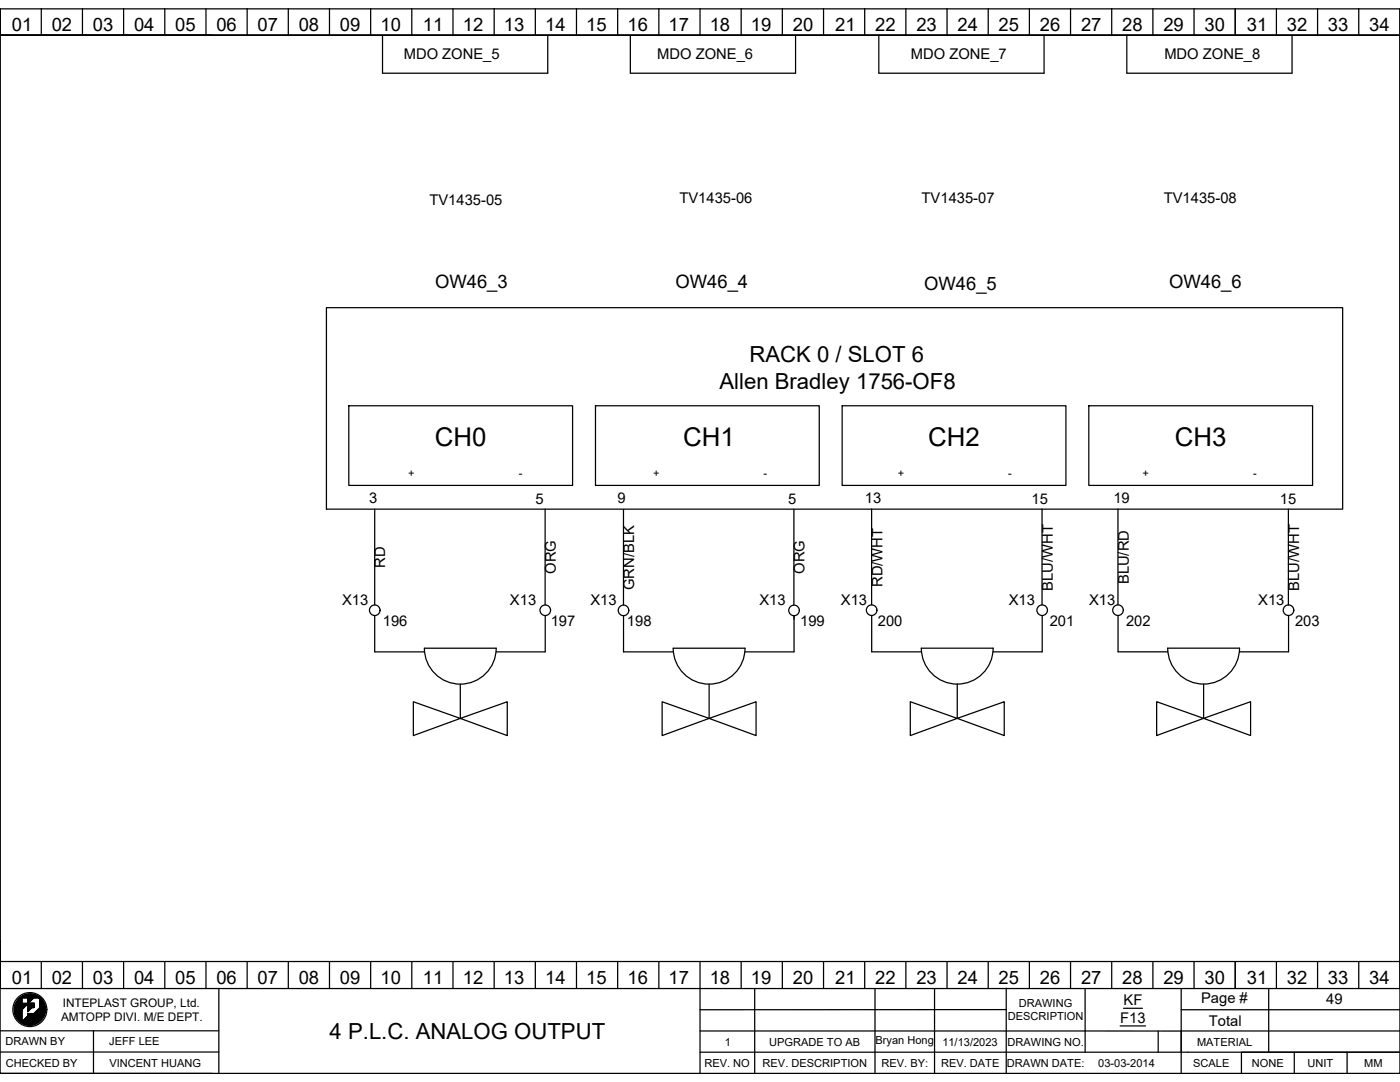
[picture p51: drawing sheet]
<svg xmlns="http://www.w3.org/2000/svg" width="279mm" height="216mm" viewBox="0 0 279 216" stroke-linecap="round" stroke-linejoin="round" font-family="sans-serif">
<defs><g id="words">
<g font-size="5.2">
<text x="86.8" y="89.1">CH0</text>
<text x="136.4" y="89.1">CH1</text>
<text x="185.3" y="89.1">CH2</text>
<text x="234.5" y="89.1">CH3</text>
</g>
<g font-size="4.4">
<text x="143.6" y="77.6">Allen Bradley 1756-OF8</text>
<text x="149.6" y="72.3">RACK 0 / SLOT 6</text>
<text x="65.8" y="207.3">4 P.L.C. ANALOG OUTPUT</text>
</g>
<g font-size="3.7">
<text x="2.3" y="6.2">01</text>
<text x="10.3" y="6.2">02</text>
<text x="18.5" y="6.2">03</text>
<text x="26.7" y="6.2">04</text>
<text x="34.9" y="6.2">05</text>
<text x="43.2" y="6.2">06</text>
<text x="51.4" y="6.2">07</text>
<text x="59.6" y="6.2">08</text>
<text x="67.8" y="6.2">09</text>
<text x="75.9" y="6.2">10</text>
<text x="84.4" y="6.2">11</text>
<text x="92.4" y="6.2">12</text>
<text x="100.6" y="6.2">13</text>
<text x="108.8" y="6.2">14</text>
<text x="117" y="6.2">15</text>
<text x="125.2" y="6.2">16</text>
<text x="133.4" y="6.2">17</text>
<text x="141.6" y="6.2">18</text>
<text x="149.9" y="6.2">19</text>
<text x="158.2" y="6.2">20</text>
<text x="166.7" y="6.2">21</text>
<text x="174.7" y="6.2">22</text>
<text x="182.9" y="6.2">23</text>
<text x="191.1" y="6.2">24</text>
<text x="199.3" y="6.2">25</text>
<text x="207.5" y="6.2">26</text>
<text x="215.7" y="6.2">27</text>
<text x="224" y="6.2">28</text>
<text x="232.2" y="6.2">29</text>
<text x="240.4" y="6.2">30</text>
<text x="248.8" y="6.2">31</text>
<text x="256.8" y="6.2">32</text>
<text x="265" y="6.2">33</text>
<text x="273.2" y="6.2">34</text>
<text x="86.8" y="57.5">OW46_3</text>
<text x="134.8" y="57.5">OW46_4</text>
<text x="184.4" y="58">OW46_5</text>
<text x="233.3" y="57.4">OW46_6</text>
<text x="2.3" y="196.4">01</text>
<text x="10.3" y="196.4">02</text>
<text x="18.5" y="196.4">03</text>
<text x="26.7" y="196.4">04</text>
<text x="34.9" y="196.4">05</text>
<text x="43.2" y="196.4">06</text>
<text x="51.4" y="196.4">07</text>
<text x="59.6" y="196.4">08</text>
<text x="67.8" y="196.4">09</text>
<text x="75.9" y="196.4">10</text>
<text x="84.4" y="196.4">11</text>
<text x="92.4" y="196.4">12</text>
<text x="100.6" y="196.4">13</text>
<text x="108.8" y="196.4">14</text>
<text x="117" y="196.4">15</text>
<text x="125.2" y="196.4">16</text>
<text x="133.4" y="196.4">17</text>
<text x="141.6" y="196.4">18</text>
<text x="149.9" y="196.4">19</text>
<text x="158.2" y="196.4">20</text>
<text x="166.7" y="196.4">21</text>
<text x="174.7" y="196.4">22</text>
<text x="182.9" y="196.4">23</text>
<text x="191.1" y="196.4">24</text>
<text x="199.3" y="196.4">25</text>
<text x="207.5" y="196.4">26</text>
<text x="215.7" y="196.4">27</text>
<text x="224" y="196.4">28</text>
<text x="232.2" y="196.4">29</text>
<text x="240.4" y="196.4">30</text>
<text x="248.8" y="196.4">31</text>
<text x="256.8" y="196.4">32</text>
<text x="265" y="196.4">33</text>
<text x="273.2" y="196.4">34</text>
</g>
<g font-size="2.9">
<text x="80.6" y="11.7">MDO ZONE_5</text>
<text x="131.2" y="11.7">MDO ZONE_6</text>
<text x="181.8" y="11.7">MDO ZONE_7</text>
<text x="232.4" y="11.7">MDO ZONE_8</text>
<text x="85.7" y="40.9">TV1435-05</text>
<text x="135.6" y="40.5">TV1435-06</text>
<text x="183.9" y="40.5">TV1435-07</text>
<text x="232.3" y="40.5">TV1435-08</text>
<text x="73.7" y="100.5">3</text>
<text x="106.9" y="100.5">5</text>
<text x="123.2" y="100.5">9</text>
<text x="157.3" y="100.5">5</text>
<text x="172.6" y="100.5">13</text>
<text x="205.9" y="100.5">15</text>
<text x="222.2" y="100.5">19</text>
<text x="255.4" y="100.5">15</text>
<text x="76.9" y="113.3" transform="rotate(-90 76.9 113.3)">RD</text>
<text x="110.9" y="114.5" transform="rotate(-90 110.9 114.5)">ORG</text>
<text x="126.6" y="117.7" transform="rotate(-90 126.6 117.7)">GRN/BLK</text>
<text x="160.6" y="114.5" transform="rotate(-90 160.6 114.5)">ORG</text>
<text x="176.1" y="117.1" transform="rotate(-90 176.1 117.1)">RD/WHT</text>
<text x="210.1" y="117.9" transform="rotate(-90 210.1 117.9)">BLU/WHT</text>
<text x="225.3" y="116.6" transform="rotate(-90 225.3 116.6)">BLU/RD</text>
<text x="259.3" y="117.8" transform="rotate(-90 259.3 117.8)">BLU/WHT</text>
<text x="68.3" y="120.7">X13</text>
<text x="76.4" y="125">196</text>
<text x="101.8" y="120.7">X13</text>
<text x="109.9" y="125">197</text>
<text x="117.8" y="120.7">X13</text>
<text x="125.1" y="125">198</text>
<text x="151.6" y="120.7">X13</text>
<text x="159.7" y="125">199</text>
<text x="167.8" y="120.7">X13</text>
<text x="175.2" y="124.9">200</text>
<text x="201.3" y="120.7">X13</text>
<text x="209.5" y="124.9">201</text>
<text x="217.4" y="120.7">X13</text>
<text x="224.7" y="124.9">202</text>
<text x="251.1" y="120.7">X13</text>
<text x="258.5" y="124.9">203</text>
<text x="224.2" y="200.6">KF</text>
<text x="239.7" y="200.1">Page #</text>
<text x="264.7" y="200.4">49</text>
<text x="223.6" y="204.1">F13</text>
<text x="241.3" y="204.6">Total</text>
</g>
<g font-size="2.4">
<text x="12.2" y="203.7">AMTOPP DIVI. M/E DEPT.</text>
<text x="12.5" y="200.9">INTEPLAST GROUP, Ltd.</text>
</g>
<g font-size="2.2">
<text x="81.5" y="95.1">+</text>
<text x="103.5" y="95.1">-</text>
<text x="130.3" y="95.1">+</text>
<text x="152.4" y="95.1">-</text>
<text x="179.2" y="95.1">+</text>
<text x="201.2" y="95.1">-</text>
<text x="228" y="95.1">+</text>
<text x="250.1" y="95.1">-</text>
<text x="201.1" y="203.6">DESCRIPTION</text>
<text x="203.3" y="200.9">DRAWING</text>
<text x="1.1" y="208.6">DRAWN BY</text>
<text x="21.8" y="208.6">JEFF LEE</text>
<text x="144.6" y="208.6">1</text>
<text x="153.5" y="208.6">UPGRADE TO AB</text>
<text x="174.7" y="208.4">Bryan Hong</text>
<text x="188.1" y="208.6">11/13/2023</text>
<text x="201.1" y="208.6">DRAWING NO.</text>
<text x="238.9" y="208.6">MATERIAL</text>
<text x="1.1" y="212.8">CHECKED BY</text>
<text x="21.8" y="212.8">VINCENT HUANG</text>
<text x="140.6" y="212.9">REV. NO</text>
<text x="152.2" y="212.9">REV. DESCRIPTION</text>
<text x="175.9" y="212.9">REV. BY:</text>
<text x="187.8" y="212.9">REV. DATE</text>
<text x="201" y="212.9">DRAWN DATE:</text>
<text x="219.2" y="212.9">03-03-2014</text>
<text x="238.1" y="212.9">SCALE</text>
<text x="249.8" y="212.9">NONE</text>
<text x="260.9" y="212.8">UNIT</text>
<text x="272.3" y="212.9">MM</text>
</g>
</g></defs>
<g fill="none" stroke="#000" stroke-width=".25">
<path d="M0 1.8h279.4v212.4h-279.4zM0 7v-5.2v190.1v-4.2M8.2 1.7v5.3M16.5 1.7v5.3M24.7 1.7v5.3M32.9 1.7v5.3M41.1 1.7v5.3M42.4 7h-42.4h279.4M49.3 1.7v5.3M57.5 1.7v5.3M65.8 1.7v5.3M74 1.7v5.3"/>
<path d="M76.3 7.1v7.5h33v-7.5M82.2 1.7v5.3M90.4 1.7v5.3M98.6 1.7v5.3M106.8 1.7v5.3M115.1 1.7v5.3M123.3 1.7v5.3M125.8 7.1v7.5h33v-7.5M131.5 1.7v5.3M139.7 1.7v5.3M147.9 1.7v5.3M156.1 1.7v5.3"/>
<path d="M164.4 1.7v5.3M172.6 1.7v5.3M175.4 7.1v7.5h33v-7.5M180.8 1.7v5.3M189 1.7v5.3M197.2 1.7v5.3M205.4 1.7v5.3M213.7 1.7v5.3M221.9 1.7v5.3M224.9 7.1v7.5h33v-7.5M230.1 1.7v5.3M238.3 1.7v5.3"/>
<path d="M246.5 1.7v5.3M254.7 1.7v5.3M262.9 1.7v5.3M271.2 1.7v5.3M279.4 1.8v195.5h-279.4v-5.4M65.1 61.4h202.9v40.2h-202.9zM69.6 81h44.7v15.9h-44.7zM118.8 81h44.7v15.9h-44.7zM168.1 81h44.6v15.9h-44.6zM217.3 81h44.7v15.9h-44.7zM74.8 101.6v19.1M108.8 101.6v19.1"/>
<path d="M124.4 101.6v19.1M158.4 101.6v19.1M174 101.6v19.1M208 101.6v19.1M223.1 101.6v19.1M257.1 101.6v19.1M74.8 122.8v7.3h9.9M84.7 129.3h14.3a7.2 7.2 0 0 1-7.1 7.2 7.2 7.2 0 0 1-7.2-7.2zM91.9 136.5v6.9M108.8 122.8v7.3h-9.8M124.4 122.8v7.3h10M134.4 129.3h14.3a7.2 7.2 0 0 1-7.2 7.2 7.2 7.2 0 0 1-7.1-7.2z"/>
<path d="M141.5 136.5v6.9M158.5 122.8v7.3h-9.9M174 122.8v7.3h9.9M183.9 129.3h14.3a7.2 7.2 0 0 1-7.2 7.2 7.2 7.2 0 0 1-7.1-7.2zM191 136.5v6.8M208 122.8v7.3h-9.8M223.1 122.8v7.3h10M233 129.3h14.4a7.2 7.2 0 0 1-7.2 7.2 7.2 7.2 0 0 1-7.2-7.2zM240.2 136.5v6.8M257.2 122.8v7.3h-9.9M82.5 140l9.4 3.4-9.4 3.4zM91.9 143.4l9.3-3.4v6.8z"/>
<path d="M132.1 140l9.4 3.4-9.4 3.4zM141.5 143.4l9.4-3.4v6.8zM181.7 140l9.3 3.3-9.3 3.5zM191 143.3l9.4-3.3v6.8zM230.8 140l9.4 3.3-9.4 3.5zM240.2 143.3l9.4-3.3v6.8zM0 191.9h279.4M4 199.1l-.4 .4M4.2 198.9l-.8 .8M4.3 198.9h1.2v1.3h-1.2zM4.4 199.2l-1.4 1.4M4.4 199.2l-1.5 1.5"/>
<path d="M4.4 199.3l-1.5 1.5M4.4 199.4l-1.5 1.5M4.4 199.4l-1.5 1.6M4.4 199.6l-1.5 1.5M4.4 199.7l-1.5 1.5M4.4 199.7l-1.6 1.6M4.4 199.8l-1.6 1.5M4.4 199.9l-1.6 1.5M4.4 199.9l-1.6 1.6M4.4 200l-1.6 1.6M4.4 198.7l-1.1 1.2M4.6 198.7l-1.4 1.4"/>
<path d="M4.7 198.6l-1.6 1.6M4.8 198.6l-1.7 1.7M4.9 198.5l-1.9 1.9M5 198.5l-2 2M5.1 198.4l-.6 .7M5.2 198.4l-.7 .7M5.3 198.4l-.7 .7M5.4 198.4l-.7 .7M5.5 198.4l-.8 .7M5.6 198.4l-.8 .7M5.7 198.3l-.8 .8M5.8 198.3l-.8 .8"/>
<path d="M5.9 198.3l-.8 .8M6 198.3l-.8 .8M6.1 198.3l-.8 .8M6.1 198.3l-.7 .8M6.2 198.3l-.8 .8M6.3 198.3l-.8 .8M6.3 198.4l-.7 .7M6.4 198.4l-.8 .8M6.5 198.4l-.9 .9M6.6 198.4l-1 1M6.7 198.4l-1.1 1.1M6.7 198.4l-1.1 1.2"/>
<path d="M6.8 198.4l-1.2 1.3M6.8 198.9h.9l.3 .2 .1 1.9-1.3 1.3h-1.3v.4l-1.2 1.3v-2.5zM6.8 198.5l-1.2 1.2M6.9 198.5l-1.3 1.3M6.9 198.5l-1.3 1.4M7 198.5l-1.4 1.4M7 198.5l-1.4 1.5M7.1 198.5l-1.5 1.6M7.1 198.6l-1.5 1.5M7.1 199.1l.4-.4-.3 .4M7.2 198.6l-1.6 1.6M7.2 198.6l-4.1 4.1"/>
<path d="M7.3 198.6l-.5 .5M7.3 198.7l-.4 .4M7.4 198.7l-.5 .4M7.4 198.7l-.4 .4M7.5 198.7l-.4 .4M7.6 199.1l.2-.2-.2 .2M7.6 198.8l-.3 .3M7.6 198.8l-.2 .3M7.7 198.9l-.3 .2M7.7 198.9l-.2 .2M7.8 199.2l.2-.1-.2 .2M7.8 199l-.1 .1"/>
<path d="M7.9 199.3l.2-.1-.2 .2M7.9 199l-.2 .2 .2-.2M7.9 199.8l.4-.4-.4 .5M8 199.1l-.1 .2M8.1 199.2l-.2 .3M8.2 199.3l-.3 .2M8.2 199.3l-.3 .3M8.2 199.3l-.3 .4M8.2 191.9v5.3M8.3 199.4l-.4 .3M8.4 199.5l-.5 .4M8.4 199.5l-.5 .5"/>
<path d="M8.4 199.5l-.5 .6M8.5 199.6l-.6 .5M8.5 199.6l-.6 .6M8.5 199.7l-.6 .6M8.6 199.8l-.7 .8M8.7 199.9l-.8 .7M8.7 199.9l-.8 .8M8.7 200l-.8 .8M16.5 191.9v5.3M24.7 191.9v5.3M32.9 191.9v5.3M41.1 191.9v5.3"/>
<path d="M43.7 197.2v17M49.3 191.9v5.3M57.5 191.9v5.3M65.8 191.9v5.3M74 191.9v5.3M82.2 191.9v5.3M90.4 191.9v5.3M98.6 191.9v5.3M106.8 191.9v5.3M115.1 191.9v5.3M123.3 191.9v5.3M131.5 191.9v5.3"/>
<path d="M139.7 191.9v22.3M147.9 191.9v5.3M150.6 197.3v16.9M156.1 191.9v5.3M164.4 191.9v5.3M172.6 191.9v5.3M174.6 197.3v16.9M180.8 191.9v5.3M186.5 197.3v16.9M189 191.9v5.3M197.2 191.9v5.3M200.8 197.2v17"/>
<path d="M205.4 191.9v5.3M213.7 191.9v5.3M216.6 197.3v12.7M221.9 191.9v5.3M230.1 191.9v5.3M235.7 197.3v16.9M238.3 191.9v5.3M246.5 191.9v5.3M253.2 197.3v12.7M254.7 191.9v5.3M262.9 191.9v5.3M271.2 191.9v5.3"/>
<path d="M0 209.9h43.7M0 205.7h43.7M0 214.2h42.4M4.4 201.6l-1.2 1.2M4.4 201.6l-1.2 1.3M4.4 202.1l-1 1.1M4.4 202.7l-.8 .8M4.4 202.8l-.8 .7M4.4 202.8l-.7 .8M4.4 203l-.7 .6M4.4 203.2l-.6 .5M4.4 200.1l-1.6 1.5"/>
<path d="M4.4 200.1l-1.5 1.6M4.4 200.2l-1.5 1.6M4.4 200.3l-1.5 1.5M4.4 201.5l-1.3 1.3M4.4 201.7l-1.2 1.2M4.4 201.8l-1.2 1.2M4.4 201.9l-1.1 1.1M4.4 202l-1.1 1.1M4.4 202.1l-1.1 1M4.4 202.2l-1 1M4.4 202.3l-1 1M4.4 202.4l-.9 .9"/>
<path d="M4.4 202.5l-.9 .9M4.4 202.6l-.8 .8M4.4 202.9l-.7 .7M4.4 203l-.6 .7M4.4 203.1l-.6 .6M4.4 203.2l-.5 .6M4.4 203.3l-.5 .5M4.4 203.4l-.5 .4M4.4 203.4l-.4 .5M4.4 203.5l-.4 .4 .4-.3M4.4 203.6l-.3 .4M4.4 203.7l-.3 .3"/>
<path d="M4.4 203.8l-.2 .2M4.5 200.3l-1.6 1.6M4.6 200.3l-1.7 1.7M4.7 200.3l-1.8 1.7M4.7 200.3l-1.8 1.8M4.8 200.3l-1.9 1.9M4.9 200.3l-2 1.9M4.9 200.3l-1.9 2M5 200.3l-2 2M5.1 200.3l-2.1 2.1M5.2 200.3l-2.2 2.2M5.3 200.3l-2.3 2.2"/>
<path d="M5.4 200.3l-2.3 2.3M5.5 200.3l-2.4 2.4M5.6 200.2h-.1M5.6 202.2v.1M5.6 200.3h.1M5.7 200.2l-.2 .1M5.7 202.2l-.1 .1M5.8 200.2l-.3 .2M5.8 202.2l-.2 .2M5.8 202.2l-.2 .3M5.8 200.2l-.3 .3M5.8 200.3l-.2 .2"/>
<path d="M5.9 202.2l-.3 .3M5.9 200.2l-.4 .3M5.9 200.3l-.3 .3M6 202.2l-.4 .4M6 200.3l-.4 .4M6 200.2l-.5 .4M6 202.2l-1.8 1.8M6 200.3l-.4 .5M6.1 200.2l-.6 .5M6.1 202.2l-1.8 1.9M6.1 200.3l-.5 .5M6.1 200.2l-.6 .6"/>
<path d="M6.2 202.2l-1.9 1.9M6.2 200.3l-.6 .6M6.2 200.2l-.7 .6M6.3 200.2l-.8 .7M6.3 202.2l-1.9 1.9M6.4 200.2l-.9 .8M6.4 202.2l-2 2M6.4 201h.4M6.4 200.2l-.9 .9M6.4 202.2l-1.9 2M6.5 200.3l-.9 .9M6.5 200.2l-1 .9"/>
<path d="M6.5 202.2l-2 2M6.6 200.2l-1.1 1M6.6 202.2l-2 2 2-2M6.6 200.3l-1 1M6.7 200.2l-1.2 1.1M6.7 200.3l-1.1 1.1M6.7 202.2l-2 2.1M6.7 200.2l-1.2 1.2M6.7 200.7l-.3 .4M6.7 200.8l-.3 .3M6.7 200.8l-.2 .3M6.7 200.9l-.1 .2"/>
<path d="M6.7 201l-.1 .1M6.7 201v.1M6.8 200.2l-1.3 1.2M6.8 200.2h-1.3v1.7l.9-.9M6.8 200.2v.8M6.8 200.2l-1.3 1.3M6.8 200.3l-1.3 1.3M6.8 200.4l-1.3 1.3M6.8 200.5l-1.3 1.2M6.8 200.5l-1.3 1.3M6.8 200.6l-.4 .4M6.8 200.7l-.3 .3"/>
<path d="M6.8 200.8l-.2 .2M6.8 200.9l-.2 .1M6.8 200.9l-.1 .1M6.8 201h.1M7.9 200.4l.7-.7-.7 .8M8.5 203.3l-.7 .7M8.6 203.1l-1 1M8.7 202.9l-1.3 1.3M8.7 200.1l-.8 .8M8.8 200.1l-.9 .9M8.8 202.8l-1.5 1.5M8.8 200.2l-.9 .8"/>
<path d="M8.8 200.2l-4.1 4.1M8.8 202.7l-1.6 1.6M8.8 200.2l-4 4.1M8.9 200.3l-4.1 4M8.9 200.3l-4 4.1M8.9 202.5l-1.8 1.9M8.9 200.4l-4 4M8.9 200.4l-3.9 4M8.9 202.4l-2 2M8.9 200.5l-3.9 3.9M8.9 200.6l-3.8 3.8M8.9 202.3l-2.1 2.1"/>
<path d="M9 200.7l-3.8 3.8M9 202.2l-2.2 2.3M9 202.2l-2.3 2.3M9 200.8l-3.7 3.7M9 202.1l-2.4 2.4M9 200.9l-3.6 3.6M9 200.9l-3.5 3.6M9 202l-2.5 2.5M9 201l-3.5 3.5M9 201.9l-2.6 2.6M9.1 201.1l-3.5 3.4M9.1 201.8l-2.8 2.7"/>
<path d="M9.1 201.2l-3.4 3.4M9.1 201.7l-2.9 2.9M9.1 201.3l-3.3 3.3M9.1 201.4l-3.2 3.2M9.1 201.5l-3.1 3.1M9.1 201.6l-3 3M18.7 205.7v8.5M139.7 210h139.7h-10.6v4.2M139.7 205.7h139.7M200.8 201.5h-61.1M223.6 204.7h5M224.2 201.2h3.8"/>
<path d="M231.1 205.7v4.3M235.7 201.5h43.7M258.3 210h-10.5v4.2M268.8 210h-10.5v4.2"/>
<circle cx="74.8" cy="121.8" r="1.06"/>
<circle cx="108.8" cy="121.8" r="1.06"/>
<circle cx="124.4" cy="121.8" r="1.06"/>
<circle cx="158.5" cy="121.8" r="1.06"/>
<circle cx="174" cy="121.8" r="1.06"/>
<circle cx="208" cy="121.8" r="1.06"/>
<circle cx="223.1" cy="121.8" r="1.06"/>
<circle cx="257.2" cy="121.8" r="1.06"/>
<circle cx="6" cy="201.5" r="3.4"/>
</g>
<use href="#words"/>
</svg>
